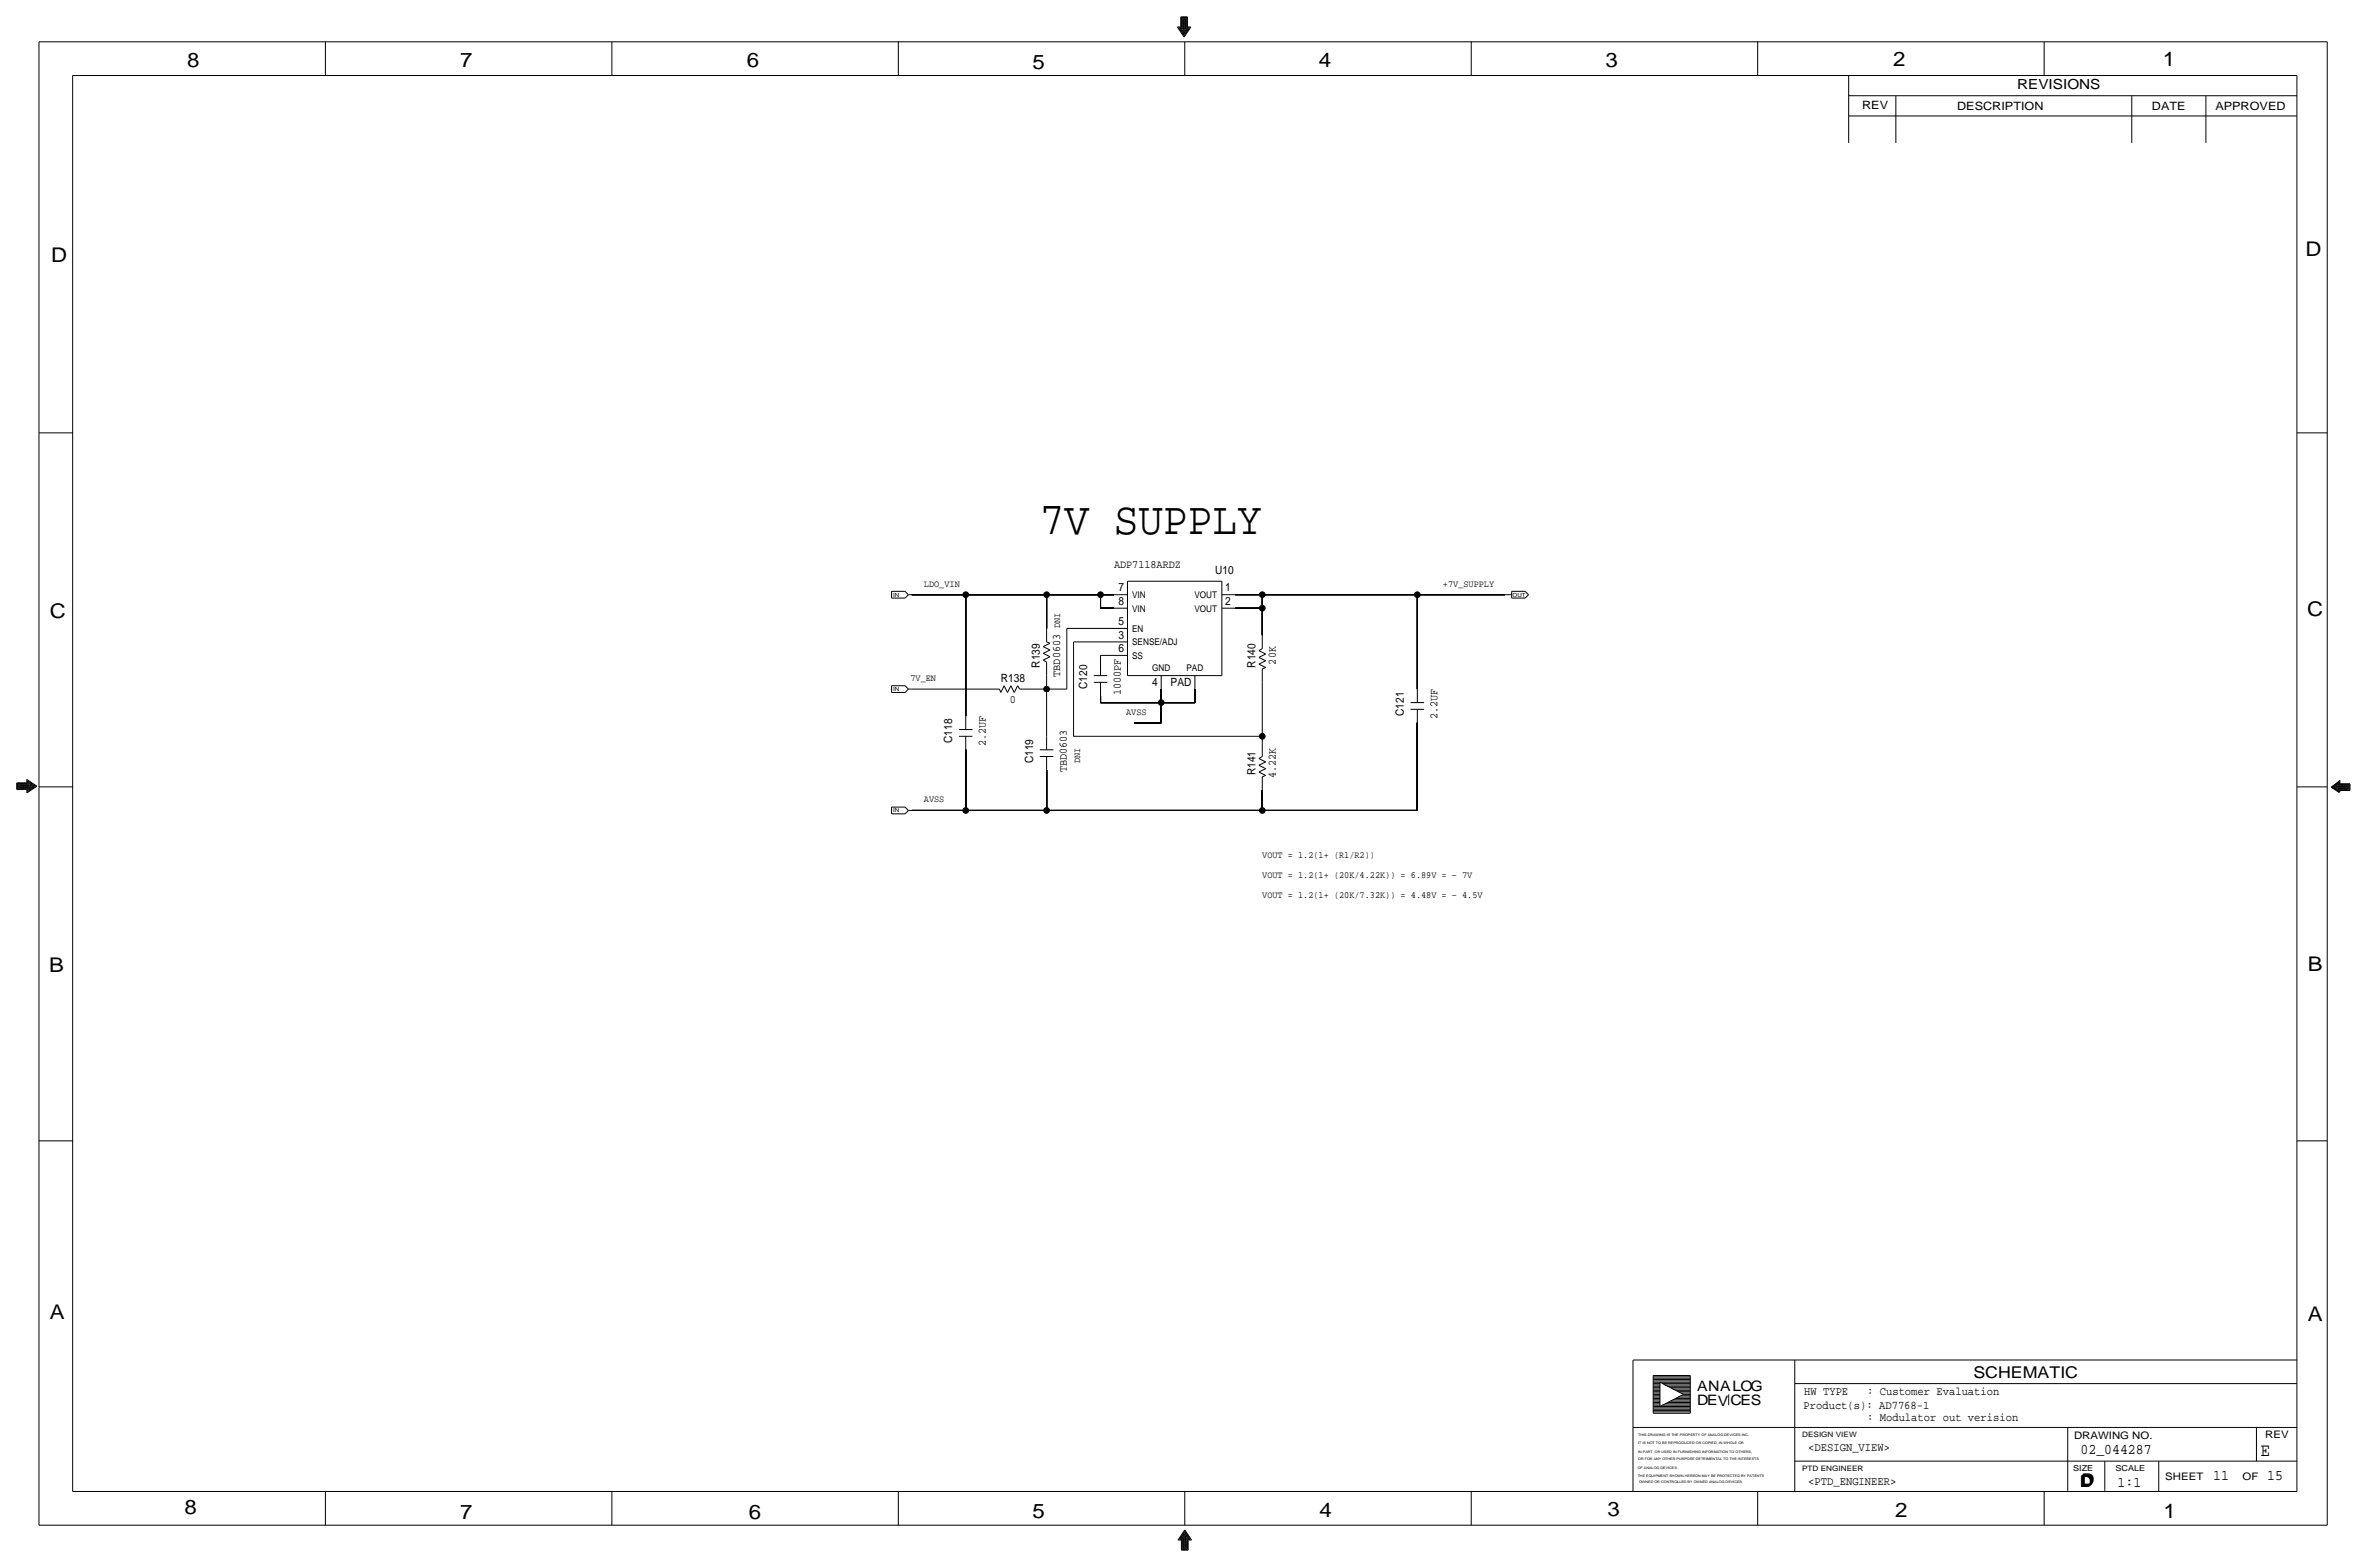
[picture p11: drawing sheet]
<svg xmlns="http://www.w3.org/2000/svg" width="892mm" height="590mm" viewBox="0 0 892 590" stroke-linecap="round" stroke-linejoin="round" font-family="sans-serif">
<defs><g id="words">
<text font-size="17.4" x="391.9" y="201.2">7V SUPPLY</text>
<g font-size="7.6">
<text x="70.6" y="25.4">8</text>
<text x="173.4" y="25.4">7</text>
<text x="281.4" y="25.1">6</text>
<text x="389.1" y="26.2">5</text>
<text x="497" y="25.4">4</text>
<text x="605" y="25.1">3</text>
<text x="713.4" y="24.9">2</text>
<text x="815" y="24.9">1</text>
<text x="19.3" y="98.8">D</text>
<text x="868.9" y="96.5">D</text>
<text x="18.7" y="232.7">C</text>
<text x="869.4" y="232.2">C</text>
<text x="869.6" y="365.8">B</text>
<text x="18.5" y="366">B</text>
<text x="18.7" y="496.8">A</text>
<text x="869.6" y="497.6">A</text>
<text x="69.5" y="570.5">8</text>
<text x="173.4" y="572.3">7</text>
<text x="282.1" y="572.3">6</text>
<text x="389.1" y="571.8">5</text>
<text x="497.3" y="571.5">4</text>
<text x="605.7" y="571.2">3</text>
<text x="714.2" y="571.5">2</text>
<text x="815.3" y="572">1</text>
</g>
<text font-size="7" x="851.9" y="548.4">E</text>
<g font-size="6.1">
<text x="743.7" y="518.9">SCHEMATIC</text>
<text x="783.8" y="560.3">D</text>
<text x="784.3" y="559.8">D</text>
</g>
<g font-size="5.6">
<text x="784" y="547.9">02_044287</text>
<text x="834.1" y="557.5">11</text>
<text x="854.4" y="557.5">15</text>
<text x="798" y="560.1">1:1</text>
</g>
<g font-size="5.4">
<text x="639.5" y="524.2">ANALOG</text>
<text x="639.5" y="529.3">DEVCES</text>
</g>
<text font-size="5.2" x="760.2" y="33.5">REVISIONS</text>
<g font-size="4.4">
<text x="679.9" y="525.5">HW TYPE</text>
<text x="703.6" y="525.5">: Customer Evaluation</text>
<text x="679.7" y="530.9">Product(s): AD7768-1</text>
<text x="703.6" y="535.2">: Modulator out verision</text>
<text x="681.4" y="546.6">&lt;DESIGN_VIEW&gt;</text>
<text x="681.4" y="559.3">&lt;PTD_ENGINEER&gt;</text>
</g>
<g font-size="4.3">
<text x="701.8" y="41.1">REV</text>
<text x="737.6" y="41.4">DESCRIPTION</text>
<text x="811" y="41.4">DATE</text>
<text x="834.8" y="41.4">APPROVED</text>
<text x="419.8" y="213.9">ADP7118ARDZ</text>
<text x="457.9" y="216.4">U10</text>
<text x="421.5" y="227.8">8</text>
<text x="421.5" y="222.8">7</text>
<text x="461.7" y="227.8">2</text>
<text x="461.7" y="222.8">1</text>
<text x="421.5" y="235.5">5</text>
<text x="421.5" y="245.6">6</text>
<text x="421.5" y="240.5">3</text>
<text x="391.9" y="251.5" transform="rotate(-90 391.9 251.5)">R139</text>
<text x="473.2" y="251.5" transform="rotate(-90 473.2 251.5)">R140</text>
<text x="480.8" y="250.3" transform="rotate(-90 480.8 250.3)">20K</text>
<text x="377.1" y="257">R138</text>
<text x="399.5" y="254.9" transform="rotate(-90 399.5 254.9)">TBD0603</text>
<text x="409.7" y="259.6" transform="rotate(-90 409.7 259.6)">C120</text>
<text x="422.4" y="261.9" transform="rotate(-90 422.4 261.9)">1000PF</text>
<text x="434.2" y="258.3">4</text>
<text x="441.2" y="258.3">PAD</text>
<text x="380.6" y="264.7">0</text>
<text x="529" y="269.7" transform="rotate(-90 529 269.7)">C121</text>
<text x="541.7" y="270.9" transform="rotate(-90 541.7 270.9)">2.2UF</text>
<text x="358.9" y="279.9" transform="rotate(-90 358.9 279.9)">C118</text>
<text x="371.6" y="281.1" transform="rotate(-90 371.6 281.1)">2.2UF</text>
<text x="389.3" y="287.5" transform="rotate(-90 389.3 287.5)">C119</text>
<text x="402" y="291" transform="rotate(-90 402 291)">TBD0603</text>
<text x="473.2" y="292.1" transform="rotate(-90 473.2 292.1)">R141</text>
<text x="480.8" y="293.3" transform="rotate(-90 480.8 293.3)">4.22K</text>
</g>
<g font-size="3.9">
<text x="781.6" y="542.1">DRAWING NO.</text>
<text x="853.6" y="541.8">REV</text>
<text x="816" y="557.4">SHEET</text>
<text x="845.1" y="557.5">OF</text>
</g>
<g font-size="3.6">
<text x="348.2" y="221">LDO_VIN</text>
<text x="543.8" y="221">+7V_SUPPLY</text>
<text x="399.5" y="236.7" transform="rotate(-90 399.5 236.7)">DNI</text>
<text x="343.1" y="256.5">7V_EN</text>
<text x="424.4" y="269.2">AVSS</text>
<text x="407.1" y="287.5" transform="rotate(-90 407.1 287.5)">DNI</text>
<text x="348.2" y="302.3">AVSS</text>
<text x="475.7" y="323.1">VOUT = 1.2(1+ (R1/R2))</text>
<text x="475.7" y="330.7">VOUT = 1.2(1+ (20K/4.22K)) = 6.89V = ~ 7V</text>
<text x="475.7" y="338.3">VOUT = 1.2(1+ (20K/7.32K)) = 4.48V = ~ 4.5V</text>
</g>
<g font-size="3.5">
<text x="426.7" y="225.3">VIN</text>
<text x="450.1" y="225.3">VOUT</text>
<text x="426.7" y="230.4">VIN</text>
<text x="450.1" y="230.4">VOUT</text>
<text x="426.7" y="238">EN</text>
<text x="426.7" y="243.1">SENSE/ADJ</text>
<text x="426.7" y="248.2">SS</text>
<text x="434.2" y="252.7">GND</text>
<text x="447.1" y="252.7">PAD</text>
</g>
<g font-size="3.1">
<text x="781.3" y="554">SIZE</text>
<text x="797.3" y="554">SCALE</text>
</g>
<g font-size="2.8">
<text x="679.1" y="541.3">DESIGN VIEW</text>
<text x="679.1" y="554">PTD ENGINEER</text>
</g>
<g font-size="2.1">
<text x="336.5" y="224.7">IN</text>
<text x="570" y="224.8">OUT</text>
<text x="336.5" y="260.3">IN</text>
<text x="336.5" y="306">IN</text>
</g>
<g font-size="1.3">
<text x="617.3" y="541.1">THIS DRAWING IS THE PROPERTY OF ANALOG DEVICES INC.</text>
<text x="617.3" y="543.9">IT IS NOT TO BE REPRODUCED OR COPIED, IN WHOLE OR</text>
<text x="617.3" y="547.2">IN PART, OR USED IN FURNISHING INFORMATION TO OTHERS,</text>
<text x="617.3" y="550">OR FOR ANY OTHER PURPOSE DETRIMENTAL TO THE INTERESTS</text>
<text x="617.2" y="556.3">THE EQUIPMENT SHOWN HEREON MAY BE PROTECTED BY PATENTS</text>
<text x="617.2" y="553.2">OF ANALOG DEVICES.</text>
<text x="617.7" y="558.8">OWNED OR CONTROLLED BY OWNED ANALOG DEVICES.</text>
</g>
</g></defs>
<!-- layer: Nets -->
<g fill="none" stroke="#000" stroke-width=".38">
<path d="M343.6 224h20.3zM363.9 224v45.7zM363.9 224h30.5zM394.4 224v12.7zM394.4 224h20.3zM402 236.7h17.8zM402 236.7v22.9zM414.7 224h5.1zM414.7 229.1h5.1zM414.7 224v5.1zM465.5 229.1h10.2zM465.5 224h10.2z"/>
<path d="M475.7 229.1v10.2zM475.7 224h58.4zM475.7 224v5.1zM534.1 224v35.6zM534.1 224h33zM343.6 259.6h28zM389.3 259.6h5.1zM394.4 259.6v17.8zM394.4 254.5v5.1zM394.4 259.6h7.6zM404.6 241.8h15.2zM404.6 241.8v35.6z"/>
<path d="M414.7 246.9v2.5zM414.7 246.9h5.1zM437.6 259.6v5.1zM450.3 259.6v5.1zM475.7 257v20.4zM404.6 277.4h71.1zM414.7 262.1v2.6zM414.7 264.7h22.9zM427.4 272.3h10.2zM437.6 264.7h12.7zM437.6 264.7v7.6zM475.7 277.4v2.5z"/>
<path d="M534.1 272.3v33zM363.9 282.4v22.9zM394.4 290.1v15.2zM475.7 297.7v7.6zM343.6 305.3h20.3zM363.9 305.3h30.5zM394.4 305.3h81.3zM475.7 305.3h58.4z"/>
</g>
<g fill="#000" stroke="#000" stroke-width=".38">
<circle cx="363.9" cy="224" r="1.07"/>
<circle cx="394.4" cy="224" r="1.07"/>
<circle cx="414.7" cy="224" r="1.07"/>
<circle cx="475.7" cy="229.1" r="1.07"/>
<circle cx="475.7" cy="224" r="1.07"/>
<circle cx="534.1" cy="224" r="1.07"/>
<circle cx="394.4" cy="259.6" r="1.07"/>
<circle cx="437.6" cy="264.7" r="1.07"/>
<circle cx="475.7" cy="277.4" r="1.07"/>
<circle cx="363.9" cy="305.3" r="1.07"/>
<circle cx="394.4" cy="305.3" r="1.07"/>
<circle cx="475.7" cy="305.3" r="1.07"/>
</g>
<!-- layer: Components -->
<g fill="none" stroke="#000" stroke-width=".38">
<path d="M424.9 218.9h35.6zM424.9 218.9v35.6zM460.5 218.9v35.6zM336 222.8h5.1zM336 222.8v2.5zM336 225.3h5.1zM341.1 222.8l1.2 1.2zM341.1 225.3l1.2-1.3zM342.3 224h1.3zM394.4 236.7v5.1zM419.8 229.1h5.1zM419.8 224h5.1z"/>
<path d="M419.8 236.7h5.1zM460.5 229.1h5zM460.5 224h5zM475.7 239.3v5zM567.1 224h2.6zM569.7 222.8h5.1zM569.7 225.3h5.1zM569.7 222.8v2.5zM574.8 225.3l1.2-1.3zM574.8 222.8l1.2 1.2zM336 258.3h5.1zM336 258.3v2.6z"/>
<path d="M341.1 258.3l1.2 1.3zM342.3 259.6l-1.2 1.3zM342.3 259.6h1.3zM371.6 259.6h5zM376.6 259.6l.5 1.3zM378.4 258.3l1.3 2.6zM378.4 258.3l-1.3 2.6zM380.9 258.3l1.3 2.6zM380.9 258.3l-1.2 2.6zM383.5 258.3l.8 1.3zM383.5 258.3l-1.3 2.6zM384.3 259.6h5z"/>
<path d="M393.1 248.7l1.3 .7zM393.1 248.7l2.6-1.3zM393.1 246.1l2.6 1.3zM393.1 246.1l2.6-1.2zM393.1 243.6l2.6 1.3zM393.1 243.6l2.6-1.3zM394.4 249.4v5.1zM394.4 241.8l1.3 .5zM412.2 257h5.1zM412.2 254.5h5.1zM414.7 257v5.1zM414.7 249.4v5.1z"/>
<path d="M419.8 246.9h5.1zM419.8 241.8h5.1zM424.9 254.5h35.6zM437.6 254.5v5.1zM450.3 254.5v5.1zM474.4 245.1l1.3-.8zM474.4 245.1l2.6 1.3zM474.4 247.6l2.6-1.2zM474.4 247.6l2.6 1.3zM474.4 250.2l2.6-1.3zM474.4 250.2l2.6 1.3zM475.7 252v5z"/>
<path d="M475.7 252l1.3-.5zM534.1 259.6v5.1zM336 260.9h5.1zM361.4 277.4h5.1zM361.4 274.8h5.1zM363.9 277.4v5zM363.9 269.7v5.1zM394.4 277.4v5zM475.7 279.9v5.1zM531.6 267.2h5.1zM531.6 264.7h5.1zM534.1 267.2v5.1z"/>
<path d="M391.9 285h5.1zM391.9 282.4h5.1zM394.4 285v5.1zM474.4 285.7l1.3-.7zM474.4 285.7l2.6 1.3zM474.4 288.3l2.6-1.3zM474.4 288.3l2.6 1.3zM474.4 290.8l2.6-1.2zM474.4 290.8l2.6 1.3zM475.7 292.6v5.1zM475.7 292.6l1.3-.5zM336 304h5.1z"/>
<path d="M336 304v2.6zM336 306.6h5.1zM341.1 304l1.2 1.3zM341.1 306.6l1.2-1.3zM342.3 305.3h1.3z"/>
</g>
<!-- layer: Page Border and Title Block -->
<g fill="none" stroke="#000" stroke-width=".38">
<path d="M14.7 15.7v558.8zM14.7 15.7h862.3zM122.6 15.7v12.7zM230.6 15.7v12.7zM338.5 15.7v12.7zM443.7 10.2h1.3zM443.7 10.2l2.5 3.8zM444.2 10.4l2 3.1zM444.2 10.4h1zM444.7 10.7l1.5 2.3zM444.7 10.7h.8zM445 6.4v3.8z"/>
<path d="M445 6.4h2.5zM445.2 6.6v3.8zM445.2 6.6h2zM445.2 10.9h.5zM445.2 10.9l1 1.5zM445.5 6.9v3.8zM445.5 6.9h1.5zM445.7 11.2l.5 .7zM445.7 11.2h.3zM445.7 7.1v3.8zM445.7 7.1h1zM446 7.4v3.8z"/>
<path d="M446 7.4h.5zM446.2 7.6v4.1zM446.5 11.2h.2zM446.5 7.4v3.8zM446.5 15.7v12.7zM446.7 10.9h.5zM446.7 11.2l-.5 .7zM446.7 7.1v3.8zM447 10.7h.8zM447 6.9v3.8zM447.2 10.4h1.1zM447.2 6.6v3.8z"/>
<path d="M447.2 10.9l-1 1.5zM447.5 10.2h1.3zM447.5 6.4v3.8zM447.8 10.7l-1.6 2.3zM448.3 10.4l-2.1 3.1zM448.8 10.2l-2.6 3.8zM554.4 15.7v12.7zM662.4 15.7v12.7zM770.3 15.7v12.7zM877 15.7v558.8zM27.4 28.4h838.2zM27.4 28.4v533.4z"/>
<path d="M696.7 36.1h168.9zM696.7 28.4v25.4zM714.5 36.1v17.7zM803.4 36.1v17.7zM831.3 36.1v17.7zM865.6 28.4v533.4zM696.7 43.7h168.9zM14.7 163.1h12.7zM865.6 163.1h11.4zM6.3 294.9v2.5zM6.3 297.4h3.8zM6.3 294.9h3.8z"/>
<path d="M6.6 295.1v2.1zM6.6 295.1h3.8zM6.6 297.2h3.8zM6.8 295.4v1.5zM6.8 295.4h3.8zM6.8 296.9h3.8zM7.1 295.7v1zM7.1 295.7h3.8zM7.1 296.7h3.8zM7.3 295.9v.5zM7.3 295.9h3.8zM7.3 296.4h3.8z"/>
<path d="M7.6 296.2h4zM10.1 297.4v1.3zM10.1 298.7l3.8-2.5zM10.1 293.6l3.8 2.6zM10.1 293.6v1.3zM10.4 297.2v1zM10.4 298.2l3-2zM10.4 294.1v1zM10.4 294.1l3 2.1zM10.6 296.9v.8zM10.6 297.7l2.3-1.5zM10.6 294.6v.8z"/>
<path d="M10.6 294.6l2.3 1.6zM10.9 295.1v.6zM10.9 295.1l1.5 1.1zM10.9 296.7v.5zM10.9 297.2l1.5-1zM11.1 295.7v.2zM11.1 295.7l.8 .5zM11.1 296.4v.3zM11.1 296.7l.8-.5zM14.7 296.4h12.7zM865.6 296.4h11.4zM878.5 296.5l3-2z"/>
<path d="M878.5 296.5l3 2.1zM878.7 296.5l3.1 1.8zM878.7 296.5l3.1-2.5zM879 296.5l2.3-1.5zM879 296.5l2.3 1.5zM879.5 296.5l1.5-1zM879.5 296.5l1.5 1zM880 296.5l.8-.5zM880 296.5l.8 .5zM880.3 296.5h4zM880.8 296.3h3.8zM880.8 296.8h3.8z"/>
<path d="M880.8 296v.3zM880.8 296.8v.2zM881 296h3.8zM881 297h3.8zM881 295.5v.5zM881 297v.5zM881.3 295.8h3.8zM881.3 297.3h3.8zM881.3 295v.8zM881.3 297.3v.7zM881.5 295.5h3.8zM881.5 297.5h3.8z"/>
<path d="M881.5 294.5v1zM881.5 297.5v1.1zM881.8 297.8h3.8zM881.8 295.2h3.8zM881.8 297.8v.5zM881.8 294v1.2zM884.6 296.3v.5zM884.8 296v1zM885.1 295.8v1.5zM885.3 295.5v2zM885.6 295.2v2.6zM14.7 429.8h12.7z"/>
<path d="M865.6 429.8h11.4zM615.4 512.3v49.5zM615.4 512.3h250.2zM623 518.2h14zM623 518.7h14zM623 519.7h14zM623 519.2h14zM623 518.2v14.2zM637 518.2v14.2zM676.4 512.3v49.5zM615.4 537.7h250.2zM623 532.4h14z"/>
<path d="M623 531.9h14zM623 531.4h14zM623 530.4h14zM623 530.9h14zM623 526.3h2.6zM623 525.3h2.6zM623 527.3h2.6zM623 525.8h2.6zM623 528.3h2.6zM623 527.8h2.6zM623 528.8h2.6zM623 529.3h2.6z"/>
<path d="M623 526.8h2.6zM623 523.2h2.6zM623 524.8h2.6zM623 523.7h2.6zM623 522.7h2.6zM623 524.3h2.6zM623 521.7h2.6zM623 521.2h2.6zM623 522.2h2.6zM623 520.2h14zM623 529.8h14zM623 520.7h14z"/>
<path d="M625.6 529.8l8.8-4.5zM625.6 520.7l8.8 4.6zM625.6 520.7v9.1zM626.6 529.3h10.4zM626.6 521.2h10.4zM627.3 521.7h9.7zM627.6 528.8h9.4zM628.3 522.2h8.7zM628.6 528.3h8.4zM629.6 527.8h7.4zM629.6 522.7h7.4zM630.4 527.3h6.6z"/>
<path d="M630.4 523.2h6.6zM631.4 523.7h5.6zM631.4 526.8h5.6zM632.4 526.3h4.6zM632.4 524.3h4.6zM633.4 525.8h3.6zM633.4 524.8h3.6zM634.4 525.3h2.6zM651.5 525.3v4zM676.4 521.2h189.2zM779.2 537.7v23.9zM850.3 537.7v12.7z"/>
<path d="M676.4 550.4h189.2zM793.2 550.4v11.2zM813.5 550.4v11.4zM14.7 574.5h862.3zM27.4 561.8h838.2zM122.6 561.8v12.7zM230.6 561.8v12.7zM338.5 561.8v12.7zM444.4 579.9h1.1zM445 579.6h.7zM445.5 579.9v3.8zM445.5 579.4h.5z"/>
<path d="M445.7 579.6v3.8zM446 579.4v3.8zM446 579.1h.2zM446.2 579.1v3.8zM446.5 561.8v12.7zM446.5 576.8l-2.1 3.1zM446.5 576.3l-2.6 3.8zM446.5 577.3l-1.5 2.3zM446.5 576.3l2.5 3.8zM446.5 576.8l2 3.1zM446.5 577.3l1.5 2.3zM446.5 578.6v4.1z"/>
<path d="M446.5 578.4l-.5 .7zM446.5 578.4l.5 .7zM446.5 577.9l-1 1.5zM446.5 577.9l1 1.5zM446.7 579.1v3.8zM446.7 579.1h.3zM447 579.4v3.8zM447 579.4h.5zM447.2 579.6v3.8zM447.2 579.6h.8zM447.5 579.9v3.8zM447.5 579.9h1z"/>
<path d="M554.4 561.8v12.7zM662.4 561.8v12.7zM770.3 561.8v12.7zM443.9 580.1h1.3zM445.2 583.9h2.6zM445.2 580.1v3.8zM445.5 583.7h2zM445.7 583.4h1.5zM446 583.2h1zM446.2 582.9h.5zM447.8 580.1v3.8zM447.8 580.1h1.2z"/>
</g>
<use href="#words"/>
</svg>
